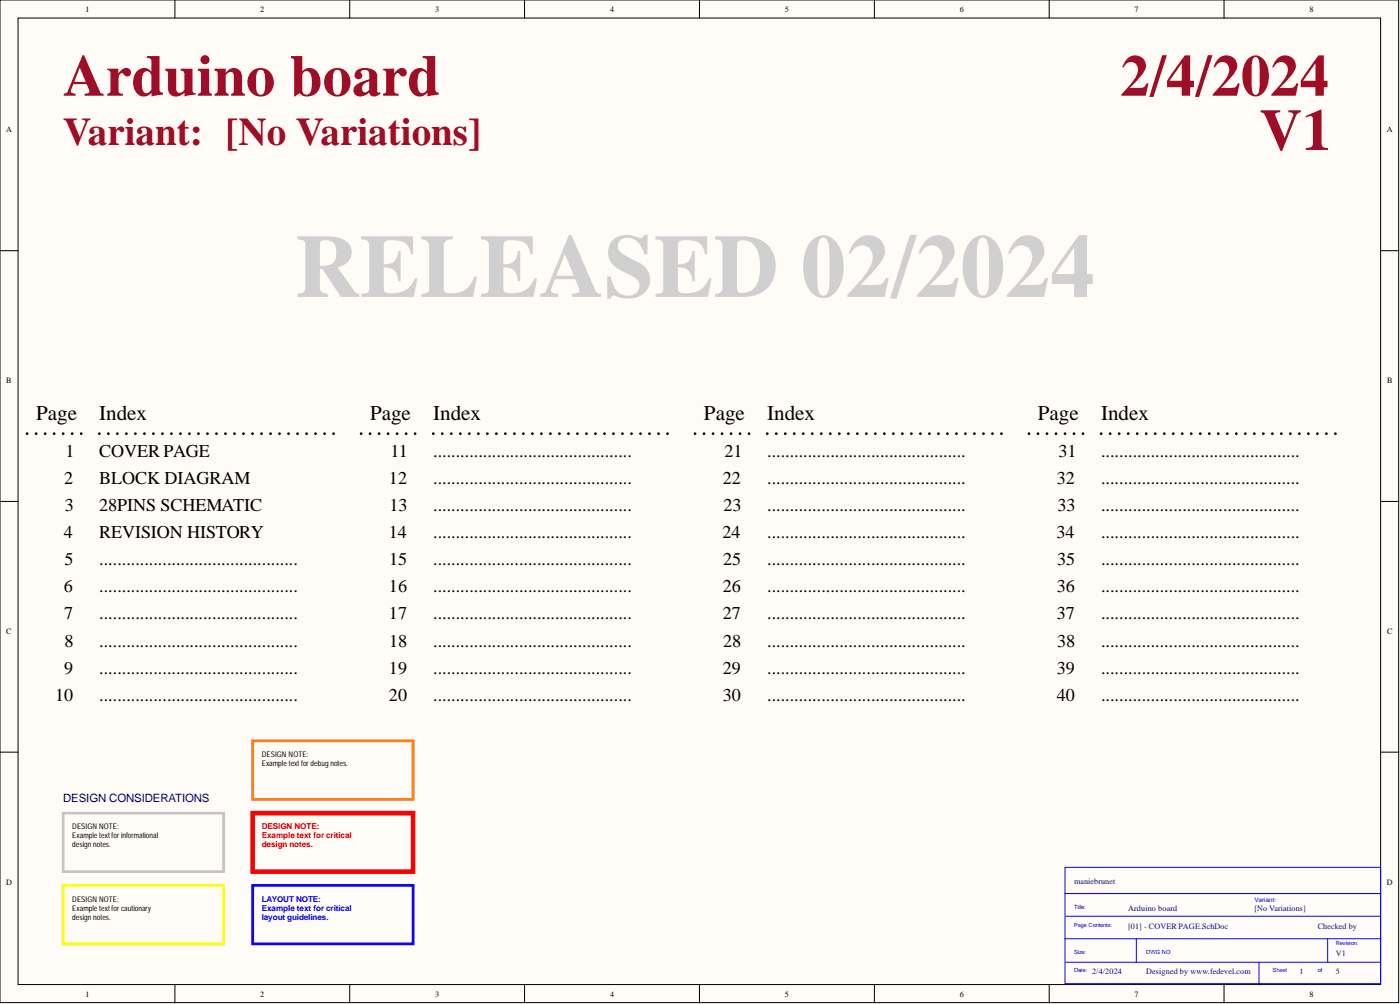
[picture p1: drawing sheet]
<svg xmlns="http://www.w3.org/2000/svg" width="393mm" height="282mm" viewBox="0 0 393 282" stroke-linecap="round" stroke-linejoin="round" font-family="sans-serif">
<defs><g id="words">
<text font-size="25.2" fill="#d0d0d0" x="82.9" y="83.4">RELEASED 02/2024</text>
<g font-size="16.5" fill="#9e0e29">
<text x="17.8" y="26.9">Arduino board</text>
<text x="314.8" y="26.9">2/4/2024</text>
<text x="353.9" y="42.1">V1</text>
</g>
<text font-size="11" fill="#9e0e29" x="17.8" y="40.7">Variant: [No Variations]</text>
<g font-size="5.9">
<text x="10.1" y="117.9">Page</text>
<text x="27.9" y="117.9">Index</text>
<text x="104" y="117.9">Page</text>
<text x="121.7" y="117.9">Index</text>
<text x="197.8" y="117.9">Page</text>
<text x="215.5" y="117.9">Index</text>
<text x="291.6" y="117.9">Page</text>
<text x="309.4" y="117.9">Index</text>
</g>
<g font-size="5.1">
<text x="18.4" y="128.3">1</text>
<text x="27.9" y="128.3">COVER PAGE</text>
<text x="109.7" y="128.3">11</text>
<text x="121.7" y="128.3">............................................</text>
<text x="203.5" y="128.3">21</text>
<text x="215.5" y="128.3">............................................</text>
<text x="297.4" y="128.3">31</text>
<text x="309.4" y="128.3">............................................</text>
<text x="18" y="135.9">2</text>
<text x="27.9" y="135.9">BLOCK DIAGRAM</text>
<text x="109.3" y="135.9">12</text>
<text x="121.7" y="135.9">............................................</text>
<text x="203.1" y="135.9">22</text>
<text x="215.5" y="135.9">............................................</text>
<text x="296.9" y="135.9">32</text>
<text x="309.4" y="135.9">............................................</text>
<text x="18.2" y="143.5">3</text>
<text x="27.9" y="143.5">28PINS SCHEMATIC</text>
<text x="109.5" y="143.5">13</text>
<text x="121.7" y="143.5">............................................</text>
<text x="203.3" y="143.5">23</text>
<text x="215.5" y="143.5">............................................</text>
<text x="297.1" y="143.5">33</text>
<text x="309.4" y="143.5">............................................</text>
<text x="17.9" y="151.1">4</text>
<text x="27.9" y="151.1">REVISION HISTORY</text>
<text x="109.2" y="151.1">14</text>
<text x="121.7" y="151.1">............................................</text>
<text x="203" y="151.1">24</text>
<text x="215.5" y="151.1">............................................</text>
<text x="296.9" y="151.1">34</text>
<text x="309.4" y="151.1">............................................</text>
<text x="18.1" y="158.7">5</text>
<text x="27.9" y="158.7">............................................</text>
<text x="109.4" y="158.7">15</text>
<text x="121.7" y="158.7">............................................</text>
<text x="203.2" y="158.7">25</text>
<text x="215.5" y="158.7">............................................</text>
<text x="297" y="158.7">35</text>
<text x="309.4" y="158.7">............................................</text>
<text x="17.9" y="166.3">6</text>
<text x="27.9" y="166.3">............................................</text>
<text x="109.3" y="166.3">16</text>
<text x="121.7" y="166.3">............................................</text>
<text x="203.1" y="166.3">26</text>
<text x="215.5" y="166.3">............................................</text>
<text x="296.9" y="166.3">36</text>
<text x="309.4" y="166.3">............................................</text>
<text x="18" y="173.9">7</text>
<text x="27.9" y="173.9">............................................</text>
<text x="109.3" y="173.9">17</text>
<text x="121.7" y="173.9">............................................</text>
<text x="203.1" y="173.9">27</text>
<text x="215.5" y="173.9">............................................</text>
<text x="296.9" y="173.9">37</text>
<text x="309.4" y="173.9">............................................</text>
<text x="18.1" y="181.5">8</text>
<text x="27.9" y="181.5">............................................</text>
<text x="109.4" y="181.5">18</text>
<text x="121.7" y="181.5">............................................</text>
<text x="203.2" y="181.5">28</text>
<text x="215.5" y="181.5">............................................</text>
<text x="297" y="181.5">38</text>
<text x="309.4" y="181.5">............................................</text>
<text x="18" y="189.1">9</text>
<text x="27.9" y="189.1">............................................</text>
<text x="109.3" y="189.1">19</text>
<text x="121.7" y="189.1">............................................</text>
<text x="203.1" y="189.1">29</text>
<text x="215.5" y="189.1">............................................</text>
<text x="296.9" y="189.1">39</text>
<text x="309.4" y="189.1">............................................</text>
<text x="15.5" y="196.8">10</text>
<text x="27.9" y="196.8">............................................</text>
<text x="109.3" y="196.8">20</text>
<text x="121.7" y="196.8">............................................</text>
<text x="203.1" y="196.8">30</text>
<text x="215.5" y="196.8">............................................</text>
<text x="296.9" y="196.8">40</text>
<text x="309.4" y="196.8">............................................</text>
</g>
<text font-size="3.2" fill="#000080" x="17.8" y="225.1">DESIGN CONSIDERATIONS</text>
<g font-size="2.3">
<text x="24" y="3.3">1</text>
<text x="73.1" y="3.3">2</text>
<text x="122.2" y="3.3">3</text>
<text x="171.4" y="3.3">4</text>
<text x="220.5" y="3.3">5</text>
<text x="269.6" y="3.3">6</text>
<text x="318.8" y="3.3">7</text>
<text x="367.9" y="3.3">8</text>
<text x="1.7" y="37.2">A</text>
<text x="389.7" y="37.2">A</text>
<text x="1.8" y="107.6">B</text>
<text x="389.8" y="107.6">B</text>
<text x="1.8" y="178">C</text>
<text x="389.8" y="178">C</text>
<text x="1.7" y="248.4">D</text>
<text x="389.7" y="248.4">D</text>
<text x="24" y="279.8">1</text>
<text x="73.1" y="279.8">2</text>
<text x="122.2" y="279.8">3</text>
<text x="171.4" y="279.8">4</text>
<text x="220.5" y="279.8">5</text>
<text x="269.6" y="279.8">6</text>
<text x="318.8" y="279.8">7</text>
<text x="367.9" y="279.8">8</text>
</g>
<g font-size="2.3" fill="#f00">
<text x="73.5" y="232.9">DESIGN NOTE:</text>
<text x="73.5" y="235.4">Example text for critical</text>
<text x="73.5" y="237.9">design notes.</text>
</g>
<g font-size="2.3" fill="#000080">
<text x="301.8" y="248.1">maniebrunet</text>
<text x="317" y="255.7">Arduino board</text>
<text x="352.5" y="255.7">[No Variations]</text>
<text x="317" y="260.8">[01] - COVER PAGE.SchDoc</text>
<text x="370.2" y="260.8">Checked by</text>
<text x="375.3" y="268.4">V1</text>
<text x="306.8" y="273.4">2/4/2024</text>
<text x="322" y="273.4">Designed by www.fedevel.com</text>
<text x="365.2" y="273.4">1</text>
<text x="375.3" y="273.4">5</text>
</g>
<g font-size="2.3" fill="#00f">
<text x="73.5" y="253.1">LAYOUT NOTE:</text>
<text x="73.5" y="255.7">Example text for critical</text>
<text x="73.5" y="258.2">layout guidelines.</text>
</g>
<g font-size="2.2">
<text x="73.5" y="212.6">DESIGN NOTE:</text>
<text x="73.5" y="215.1">Example text for debug notes.</text>
<text x="20.3" y="232.9">DESIGN NOTE:</text>
<text x="20.3" y="235.4">Example text for informational</text>
<text x="20.3" y="237.9">design notes.</text>
<text x="20.3" y="253.1">DESIGN NOTE:</text>
<text x="20.3" y="255.7">Example text for cautionary</text>
<text x="20.3" y="258.2">design notes.</text>
</g>
<text font-size="1.8" fill="#00f" x="352.5" y="253.2">Variant:</text>
<g font-size="1.6" fill="#00f">
<text x="301.8" y="255.1">Title:</text>
<text x="301.8" y="260.2">Page Contents:</text>
<text x="301.8" y="267.8">Size:</text>
<text x="322" y="267.8">DWG NO</text>
<text x="375.3" y="265.2">Revision:</text>
<text x="301.8" y="272.8">Date:</text>
<text x="357.5" y="272.8">Sheet</text>
<text x="370.2" y="272.8">of</text>
</g>
</g></defs>
<g fill="#fffcf8" stroke="#000" stroke-width=".28">
<path d="M0 0h393v281.5h-393z"/>
<path d="M5.1 5.1h382.8v271.3h-382.8z"/>
</g>
<g fill="none" stroke="#000" stroke-width=".28">
<path d="M49.1 0v5.1M98.3 0v5.1M147.4 0v5.1M196.5 0v5.1M245.7 0v5.1M294.8 0v5.1M343.9 0v5.1M0 70.4h5.1M388 70.4h5M0 140.8h5.1M388 140.8h5M0 211.2h5.1"/>
<path d="M388 211.2h5M49.1 276.5v5.1M98.3 276.5v5.1M147.4 276.5v5.1M196.5 276.5v5.1M245.7 276.5v5.1M294.8 276.5v5.1M343.9 276.5v5.1"/>
</g>
<path d="M299.2 243.5h88.7v32.7h-88.7zM299.2 250.9h88.8M299.5 257.2h88.5M299.2 263.5h88.8M299.5 270.1h88.5M319.3 263.5v6.6M353.7 270.1v6.4M373 263.5v6.6" fill="none" stroke="#00f" stroke-width=".28"/>
<path d="M7.6 121.8h15.2M27.9 121.8h65.9M101.4 121.8h15.2M121.7 121.8h65.9M195.3 121.8h15.2M215.5 121.8h66M289.1 121.8h15.2M309.4 121.8h65.9" fill="none" stroke="#000" stroke-width=".76" stroke-dasharray="0 2.5"/>
<path d="M17.8 228.3h45v16.4h-45z" fill="none" stroke="#c6c3c6" stroke-width=".76"/>
<path d="M17.8 248.6h45v16.4h-45z" fill="none" stroke="#ff0" stroke-width=".76"/>
<path d="M71 228.3h45.1v16.4h-45.1z" fill="none" stroke="#f00" stroke-width="1.3"/>
<path d="M71 248.6h45.1v16.4h-45.1z" fill="none" stroke="#00f" stroke-width=".76"/>
<path d="M71 208h45.1v16.4h-45.1z" fill="none" stroke="#fd8300" stroke-width=".76"/>
<use href="#words"/>
</svg>
